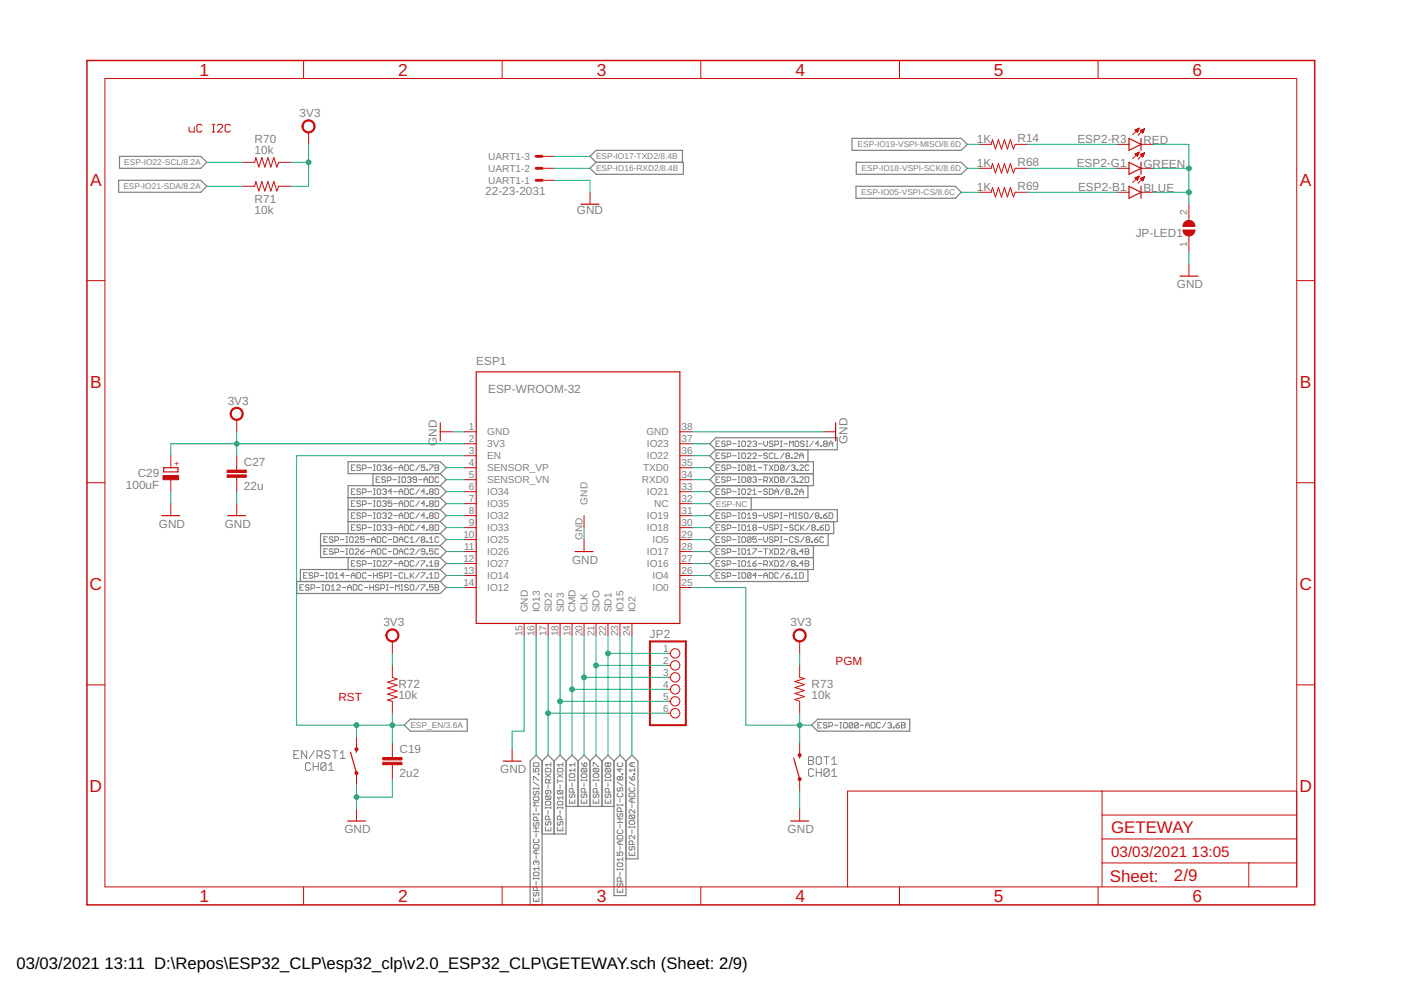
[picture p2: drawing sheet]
<svg xmlns="http://www.w3.org/2000/svg" width="297mm" height="210mm" viewBox="0 0 297 210" stroke-linecap="round" stroke-linejoin="round" font-family="sans-serif">
<defs><g id="words">
<g font-size="3.7" fill="#c90d0c">
<text x="42.3" y="16">1</text>
<text x="84.4" y="16">2</text>
<text x="126.5" y="16">3</text>
<text x="168.6" y="16">4</text>
<text x="210.7" y="16">5</text>
<text x="252.9" y="16">6</text>
<text x="19.1" y="39.4">A</text>
<text x="275.6" y="39.4">A</text>
<text x="19.1" y="82.2">B</text>
<text x="275.6" y="82.2">B</text>
<text x="19" y="125.1">C</text>
<text x="275.5" y="125.1">C</text>
<text x="19" y="167.9">D</text>
<text x="275.5" y="167.9">D</text>
<text x="42.3" y="191.2">1</text>
<text x="84.4" y="191.2">2</text>
<text x="126.5" y="191.2">3</text>
<text x="168.6" y="191.2">4</text>
<text x="210.7" y="191.2">5</text>
<text x="252.9" y="191.2">6</text>
</g>
<g font-size="3.6" fill="#c90d0c">
<text x="235.6" y="176.6">GETEWAY</text>
<text x="235.3" y="186.9">Sheet:</text>
<text x="248.9" y="186.8">2/9</text>
</g>
<g font-size="3.5">
<text x="3.5" y="205.4">03/03/2021</text>
<text x="22.2" y="205.4">13:11 D:\Repos\ESP32_CLP\esp32_clp\v2.0_ESP32_CLP\GETEWAY.sch (Sheet: 2/9)</text>
</g>
<g font-size="3.2" fill="#c90d0c">
<text x="235.6" y="181.7">03/03/2021</text>
<text x="252.6" y="181.7">13:05</text>
</g>
<g font-size="2.5" fill="#808080">
<text x="63.5" y="24.9">3V3</text>
<text x="54" y="32.6">10k</text>
<text x="54" y="30.4">R70</text>
<text x="207.1" y="30.4">1K</text>
<text x="207.1" y="35.4">1K</text>
<text x="215.7" y="30.1">R14</text>
<text x="215.7" y="35.2">R68</text>
<text x="228.3" y="35.4">ESP2-G1</text>
<text x="228.4" y="30.4">ESP2-R3</text>
<text x="242.4" y="30.5">RED</text>
<text x="242.4" y="35.6">GREEN</text>
<text x="102.9" y="41.4">22-23-2031</text>
<text x="207.1" y="40.5">1K</text>
<text x="215.7" y="40.2">R69</text>
<text x="228.6" y="40.5">ESP2-B1</text>
<text x="242.4" y="40.6">BLUE</text>
<text x="54" y="45.3">10k</text>
<text x="54" y="43.1">R71</text>
<text x="122.3" y="45.3">GND</text>
<text x="240.8" y="50.2">JP-LED1</text>
<text x="249.5" y="61.1">GND</text>
<text x="101" y="77.3">ESP1</text>
<text x="103.5" y="83.4">ESP-WROOM-32</text>
<text x="48.3" y="85.8">3V3</text>
<text x="92.6" y="94.6" transform="rotate(-90 92.6 94.6)">GND</text>
<text x="179.7" y="94.1" transform="rotate(-90 179.7 94.1)">GND</text>
<text x="29.2" y="101.2">C29</text>
<text x="51.7" y="98.8">C27</text>
<text x="26.7" y="103.8">100uF</text>
<text x="51.7" y="103.9">22u</text>
<text x="33.7" y="111.9">GND</text>
<text x="47.6" y="111.9">GND</text>
<text x="121.3" y="119.5">GND</text>
<text x="81.3" y="132.8">3V3</text>
<text x="137.8" y="135.4">JP2</text>
<text x="167.6" y="132.8">3V3</text>
<text x="84.5" y="148.2">10k</text>
<text x="84.5" y="145.9">R72</text>
<text x="172.1" y="148.2">10k</text>
<text x="172.1" y="145.9">R73</text>
<text x="84.7" y="159.7">C19</text>
<text x="84.7" y="164.8">2u2</text>
<text x="106.1" y="163.9">GND</text>
<text x="73" y="176.6">GND</text>
<text x="167" y="176.6">GND</text>
</g>
<g font-size="2.5" fill="#c90d0c">
<text x="177.2" y="141.1">PGM</text>
<text x="71.8" y="148.7">RST</text>
</g>
<g font-size="2.1" fill="#808080">
<text x="103.5" y="33.9">UART1-3</text>
<text x="103.5" y="39">UART1-1</text>
<text x="103.5" y="36.4">UART1-2</text>
<text x="251.7" y="45.5" transform="rotate(-90 251.7 45.5)">2</text>
<text x="251.7" y="52.5" transform="rotate(-90 251.7 52.5)">1</text>
<text x="99.4" y="91.2">1</text>
<text x="99.4" y="93.7">2</text>
<text x="103.3" y="92.3">GND</text>
<text x="103.3" y="94.9">3V3</text>
<text x="137" y="92.3">GND</text>
<text x="137.2" y="94.9">IO23</text>
<text x="144.5" y="91.2">38</text>
<text x="144.5" y="93.7">37</text>
<text x="99.4" y="96.3">3</text>
<text x="99.4" y="98.8">4</text>
<text x="99.4" y="101.4">5</text>
<text x="103.3" y="97.4">EN</text>
<text x="103.3" y="99.9">SENSOR_VP</text>
<text x="136.3" y="99.9">TXD0</text>
<text x="137.2" y="97.4">IO22</text>
<text x="144.5" y="96.3">36</text>
<text x="144.5" y="98.8">35</text>
<text x="144.5" y="101.4">34</text>
<text x="99.4" y="103.9">6</text>
<text x="99.4" y="106.4">7</text>
<text x="103.3" y="102.5">SENSOR_VN</text>
<text x="103.3" y="105">IO34</text>
<text x="103.3" y="107.5">IO35</text>
<text x="124.6" y="107" transform="rotate(-90 124.6 107)">GND</text>
<text x="136.1" y="102.5">RXD0</text>
<text x="137.2" y="105">IO21</text>
<text x="138.7" y="107.5">NC</text>
<text x="144.5" y="103.9">33</text>
<text x="144.5" y="106.4">32</text>
<text x="99.4" y="109">8</text>
<text x="99.4" y="111.5">9</text>
<text x="103.3" y="110.1">IO32</text>
<text x="103.3" y="112.6">IO33</text>
<text x="137.2" y="110.1">IO19</text>
<text x="137.2" y="112.6">IO18</text>
<text x="144.5" y="109">31</text>
<text x="144.5" y="111.5">30</text>
<text x="98.2" y="114">10</text>
<text x="98.2" y="119.1">12</text>
<text x="98.4" y="116.6">11</text>
<text x="103.3" y="115.2">IO25</text>
<text x="103.3" y="117.7">IO26</text>
<text x="123.5" y="114.4" transform="rotate(-90 123.5 114.4)">GND</text>
<text x="137.2" y="117.7">IO17</text>
<text x="138.4" y="115.2">IO5</text>
<text x="144.5" y="114">29</text>
<text x="144.5" y="116.6">28</text>
<text x="144.5" y="119.1">27</text>
<text x="98.2" y="121.7">13</text>
<text x="98.2" y="124.2">14</text>
<text x="103.3" y="120.2">IO27</text>
<text x="103.3" y="122.8">IO14</text>
<text x="103.3" y="125.3">IO12</text>
<text x="137.2" y="120.2">IO16</text>
<text x="138.4" y="122.8">IO4</text>
<text x="138.4" y="125.3">IO0</text>
<text x="144.5" y="121.7">26</text>
<text x="144.5" y="124.2">25</text>
<text x="111.9" y="129.8" transform="rotate(-90 111.9 129.8)">GND</text>
<text x="114.4" y="129.8" transform="rotate(-90 114.4 129.8)">IO13</text>
<text x="117" y="129.8" transform="rotate(-90 117 129.8)">SD2</text>
<text x="119.5" y="129.8" transform="rotate(-90 119.5 129.8)">SD3</text>
<text x="122" y="129.8" transform="rotate(-90 122 129.8)">CMD</text>
<text x="124.6" y="129.8" transform="rotate(-90 124.6 129.8)">CLK</text>
<text x="127.1" y="129.8" transform="rotate(-90 127.1 129.8)">SDO</text>
<text x="129.7" y="129.8" transform="rotate(-90 129.7 129.8)">SD1</text>
<text x="132.2" y="129.8" transform="rotate(-90 132.2 129.8)">IO15</text>
<text x="134.7" y="129.8" transform="rotate(-90 134.7 129.8)">IO2</text>
<text x="110.8" y="134.9" transform="rotate(-90 110.8 134.9)">15</text>
<text x="113.3" y="134.9" transform="rotate(-90 113.3 134.9)">16</text>
<text x="115.9" y="134.9" transform="rotate(-90 115.9 134.9)">17</text>
<text x="118.4" y="134.9" transform="rotate(-90 118.4 134.9)">18</text>
<text x="120.9" y="134.9" transform="rotate(-90 120.9 134.9)">19</text>
<text x="123.5" y="134.9" transform="rotate(-90 123.5 134.9)">20</text>
<text x="126" y="134.9" transform="rotate(-90 126 134.9)">21</text>
<text x="128.6" y="134.9" transform="rotate(-90 128.6 134.9)">22</text>
<text x="131.1" y="134.9" transform="rotate(-90 131.1 134.9)">23</text>
<text x="133.6" y="134.9" transform="rotate(-90 133.6 134.9)">24</text>
<text x="140.6" y="138.2">1</text>
<text x="140.6" y="140.7">2</text>
<text x="140.6" y="143.3">3</text>
<text x="140.6" y="145.8">4</text>
<text x="140.6" y="148.3">5</text>
<text x="140.6" y="150.9">6</text>
</g>
<g font-size="1.8" fill="#808080">
<text x="26.3" y="35.1">ESP-IO22-SCL/8.2A</text>
<text x="126.4" y="33.8">ESP-IO17-TXD2/8.4B</text>
<text x="181.8" y="31.2">ESP-IO19-VSPI-MISO/8.6D</text>
<text x="26.2" y="40.1">ESP-IO21-SDA/8.2A</text>
<text x="126.4" y="36.3">ESP-IO16-RXD2/8.4B</text>
<text x="182.6" y="41.4">ESP-IO05-VSPI-CS/8.6C</text>
<text x="182.7" y="36.3">ESP-IO18-VSPI-SCK/8.6D</text>
<text x="151.8" y="107.4">ESP-NC</text>
<text x="87" y="154.4">ESP_EN/3.6A</text>
</g>
<text font-size="1.8" fill="#c90d0c" x="38.1" y="98.8" transform="rotate(-90 38.1 98.8)">+</text>
</g></defs>
<g fill="none" stroke="#808080" stroke-width=".21">
<path d="M74.5 99.2h.4M75.3 98.6h-.8v1.2h.8M76.5 98.8l-.2-.2h-.4l-.2 .4 .2 .2h.4l.2 .4-.2 .2h-.4l-.2-.2M76.8 99.4h.6l.2-.2v-.4l-.2-.2h-.6v1.2M78 99.2h.8M79.2 98.6h.4M79.2 99.8h.4M79.4 98.6v1.2M80.2 98.6h.3l.2 .2v.8l-.2 .2h-.3l-.2-.2v-.8zM81.1 98.8l.2-.2h.4l.2 .2-.2 .4M81.5 99.2h.2M81.7 99.2l.2 .2-.2 .4h-.4l-.2-.2"/>
<path d="M82.3 99.2h.6l.2 .4-.2 .2h-.4l-.2-.2zM83.1 98.6l-.8 .6M83.5 99.2h.7M84.6 99.2h.8M84.6 99.8v-.8l.4-.4 .4 .4v.8M85.8 98.6h.6l.2 .2v.8l-.2 .2h-.6zM87.8 98.8l-.2-.2h-.4l-.2 .2v.8l.2 .2h.4l.2-.2M88.9 98.6l-.8 1.2M90.1 98.6h-.8v.6l.4-.2 .4 .2v.4l-.2 .2h-.4l-.2-.2M90.5 99.6h.2v.2h-.2zM91.1 98.6h.7v.2l-.7 .8v.2M92.2 98.6h.6l.2 .2-.2 .4 .2 .4-.2 .2h-.6z"/>
<path d="M92.2 99.2h.6M151.8 99.2h.4M151.8 96.6h.4M151.8 94.1h.4M152.6 98.6h-.8v1.2h.8M152.6 93.5h-.8v1.2h.8M152.6 96.1h-.8v1.1h.8M153.8 98.8l-.2-.2h-.4l-.2 .4 .2 .2h.4l.2 .4-.2 .2h-.4l-.2-.2M153.8 93.7l-.2-.2h-.4l-.2 .2 .2 .4h.4l.2 .2-.2 .4h-.4l-.2-.2M153.8 96.2l-.2-.1h-.4l-.2 .1 .2 .4h.4l.2 .2-.2 .4h-.4l-.2-.2M154.2 99.4h.5l.2-.2v-.4l-.2-.2h-.5v1.2M154.2 94.3h.5l.2-.2v-.4l-.2-.2h-.5v1.2"/>
<path d="M154.2 96.8h.5l.2-.2v-.4l-.2-.1h-.5v1.1M155.3 99.2h.8M155.3 96.6h.8M155.3 94.1h.8M156.5 98.6h.4M156.5 99.8h.4M156.5 96.1h.4M156.5 97.2h.4M156.5 93.5h.4M156.5 94.7h.4M156.7 93.5v1.2M156.7 96.1v1.1"/>
<path d="M156.7 98.6v1.2M157.3 93.7l.2-.2h.4l.2 .2v.8l-.2 .2h-.4l-.2-.2zM157.3 96.2l.2-.1h.4l.2 .1v.8l-.2 .2h-.4l-.2-.2zM157.5 98.6h.4l.2 .2v.8l-.2 .2h-.4l-.2-.2v-.8zM158.4 93.7l.2-.2h.4l.2 .2v.2l-.8 .8h.8M158.4 96.2l.2-.1h.4l.2 .1v.2l-.8 .8h.8M159.2 98.8l-.2-.2h-.4l-.2 .2v.8M159.2 98.8v.8l-.2 .2h-.4l-.2-.2M159.2 98.8l-.8 .8M159.6 99.8h.8M159.6 93.7l.2-.2h.4l.2 .2-.2 .4M159.6 96.2l.2-.1h.4l.2 .1v.2l-.8 .8h.8"/>
<path d="M159.6 99l.4-.4v1.2M160 94.1h.2M160.2 94.1l.2 .2-.2 .4h-.4l-.2-.2M160.8 99.2h.8M160.8 96.6h.8M160.8 94.1h.8M161.9 98.6h.8M161.9 93.5v.8l.4 .4 .4-.4v-.8M162.3 98.6v1.2M162.7 96.2l-.2-.1h-.4l-.2 .1 .2 .4h.4l.2 .2-.2 .4h-.4l-.2-.2M163.1 98.6l.8 1.2M163.9 93.7l-.2-.2h-.4l-.2 .2 .2 .4h.4l.2 .2-.2 .4h-.4l-.2-.2"/>
<path d="M163.9 96.2l-.2-.1h-.4l-.2 .1v.8l.2 .2h.4l.2-.2M163.9 98.6l-.8 1.2M164.3 98.6h.6l.2 .2v.8l-.2 .2h-.6zM164.3 94.3h.6l.2-.2v-.4l-.2-.2h-.6v1.2M164.3 96.1v1.1h.8M165.5 93.5h.3M165.5 94.7h.3M165.7 93.5v1.2M166.2 98.8l-.2-.2h-.3l-.2 .2v.8M166.2 98.8v.8l-.2 .2h-.3l-.2-.2M166.2 98.8l-.7 .8M166.2 96.1l-.7 1.1"/>
<path d="M166.2 94.1h.8M166.8 96.6l-.2-.2 .2-.3h.4l.2 .1-.2 .4M166.8 96.6l-.2 .2 .2 .4h.4l.2-.2-.2-.4M166.8 96.6h.4M167.4 94.7v-1.2l.4 .4 .4-.4v1.2M167.4 98.6l-.8 1.2M167.8 98.8l.2-.2h.4l.2 .2-.2 .4M167.8 97h.2v.2h-.2zM168.2 99.2h.2M168.4 99.2l.2 .2-.2 .4h-.4l-.2-.2M168.4 96.2l.2-.1h.4l.2 .1v.2l-.8 .8h.8M168.8 93.5h.4l.2 .2v.8l-.2 .2h-.4l-.2-.2v-.8z"/>
<path d="M169 99.6h.2v.2h-.2zM169.5 98.8l.2-.2h.4l.2 .2v.2l-.8 .8h.8M169.5 97.2v-.8l.4-.3 .4 .3v.8M169.5 96.6h.8M170.5 93.7l-.2-.2h-.4l-.2 .2 .2 .4h.4l.2 .2-.2 .4h-.4l-.2-.2M170.9 93.5h.4M170.9 94.7h.4M171.1 93.5v1.2M171.5 98.8l-.2-.2h-.4l-.2 .2v.8l.2 .2h.4l.2-.2M172.5 93.5l-.8 1.2M173.6 94.1h-.7l.5-.6v1.2M174 94.5h.2v.2h-.2z"/>
<path d="M174.8 94.1l-.2-.2 .2-.4h.4l.2 .2-.2 .4M174.8 94.1l-.2 .2 .2 .4h.4l.2-.2-.2-.4M174.8 94.1h.4M175.8 94.7v-.8l.4-.4 .4 .4v.8M175.8 94.1h.8M68.7 114.4h.3M68.7 116.9h.3M69.4 113.8h-.7v1.2h.7M69.4 116.4h-.7v1.1h.7M70.6 114l-.2-.2h-.4l-.2 .4 .2 .2h.4l.2 .4-.2 .2h-.4l-.2-.2M70.6 116.5l-.2-.1h-.4l-.2 .1 .2 .4h.4l.2 .2-.2 .4h-.4l-.2-.2M71 114.6h.6l.2-.2v-.4l-.2-.2h-.6v1.2"/>
<path d="M71 117.1h.6l.2-.2v-.4l-.2-.1h-.6v1.1M72.2 114.4h.7M72.2 116.9h.7M73.3 113.8h.4M73.3 115h.4M73.3 116.4h.4M73.3 117.5h.4M73.5 113.8v1.2M73.5 116.4v1.1M74.1 116.5l.2-.1h.4l.2 .1v.8l-.2 .2h-.4l-.2-.2zM74.1 114l.2-.2h.4l.2 .2v.8l-.2 .2h-.4l-.2-.2zM74.5 104.2h.4"/>
<path d="M74.5 106.8h.4M74.5 109.3h.4M74.5 111.9h.4M74.5 119.5h.4M75.3 103.7h-.8v1.1h.8M75.3 106.2h-.8v1.2h.8M75.3 108.7h-.8v1.2h.8M75.3 111.3h-.8v1.2h.8M75.3 118.9h-.8v1.2h.8M75.3 114l.2-.2h.4l.2 .2v.2l-.8 .8h.8M75.3 116.5l.2-.1h.4l.2 .1v.3l-.8 .7h.8M76.5 116.9h.5l.2 .4-.2 .2h-.4l-.1-.2z"/>
<path d="M76.5 103.9l-.2-.2h-.4l-.2 .2 .2 .3h.4l.2 .2-.2 .4h-.4l-.2-.2M76.5 106.4l-.2-.2h-.4l-.2 .2 .2 .4h.4l.2 .2-.2 .4h-.4l-.2-.2M76.5 108.9l-.2-.2h-.4l-.2 .2 .2 .4h.4l.2 .2-.2 .4h-.4l-.2-.2M76.5 111.5l-.2-.2h-.4l-.2 .2 .2 .4h.4l.2 .2-.2 .4h-.4l-.2-.3M76.5 119.1l-.2-.2h-.4l-.2 .2 .2 .4h.4l.2 .2-.2 .4h-.4l-.2-.2M76.8 104.4h.6l.2-.2v-.3l-.2-.2h-.6v1.1M76.8 107h.6l.2-.2v-.4l-.2-.2h-.6v1.2M76.8 109.5h.6l.2-.2v-.4l-.2-.2h-.6v1.2M76.8 112.1h.6l.2-.2v-.4l-.2-.2h-.6v1.2M76.8 119.7h.6l.2-.2v-.4l-.2-.2h-.6v1.2M77.2 113.8h-.7v.6l.3-.2 .4 .2v.4l-.2 .2h-.4l-.1-.2M77.2 116.4l-.7 .5"/>
<path d="M77.6 114.4h.8M77.6 116.9h.8M78 104.2h.8M78 106.8h.8M78 109.3h.8M78 111.9h.8M78 119.5h.8M78.8 114.4h.8M78.8 115v-.8l.4-.4 .4 .4v.8M78.8 117.5v-.7l.4-.4 .4 .4v.7M78.8 116.9h.8M79.2 103.7h.4"/>
<path d="M79.2 104.8h.4M79.2 106.2h.4M79.2 107.4h.4M79.2 108.7h.4M79.2 109.9h.4M79.2 111.3h.4M79.2 112.5h.4M79.2 118.9h.4M79.4 103.7v1.1M79.4 106.2v1.2M79.4 108.7v1.2M79.4 111.3v1.2"/>
<path d="M79.4 118.9v1.2M79.8 101.7h.4M80 113.8h.5l.2 .2v.8l-.2 .2h-.5zM80 116.4h.5l.2 .1v.8l-.2 .2h-.5zM80.2 103.7h.3l.2 .2v.7l-.2 .2h-.3l-.2-.2v-.7zM80.2 106.2h.3l.2 .2v.8l-.2 .2h-.3l-.2-.2v-.8zM80.2 108.7h.3l.2 .2v.8l-.2 .2h-.3l-.2-.2v-.8zM80.2 111.3h.3l.2 .2v.7l-.2 .3h-.3l-.2-.3v-.7zM80.2 118.9h.3l.2 .2v.8l-.2 .2h-.3l-.2-.2v-.8zM80.5 101.1h-.7v1.2h.7M81.1 103.9l.2-.2h.4l.2 .2-.2 .3M81.1 106.4l.2-.2h.4l.2 .2-.2 .4"/>
<path d="M81.1 108.9l.2-.2h.4l.2 .2-.2 .4M81.1 111.5l.2-.2h.4l.2 .2-.2 .4M81.1 119.1l.2-.2h.4l.2 .2v.2l-.8 .8h.8M81.5 104.2h.2M81.5 106.8h.2M81.5 109.3h.2M81.5 111.9h.2M81.7 104.2l.2 .2-.2 .4h-.4l-.2-.2M81.7 106.8l.2 .2-.2 .4h-.4l-.2-.2M81.7 109.3l.2 .2-.2 .4h-.4l-.2-.2M81.7 111.9l.2 .2-.2 .4h-.4l-.2-.3M81.7 101.3l-.2-.2h-.4l-.2 .2 .2 .4h.4l.2 .2-.2 .4h-.4l-.2-.2"/>
<path d="M81.9 114l-.2-.2h-.4l-.2 .2v.8l.2 .2h.4l.2-.2M81.9 116.5l-.2-.1h-.4l-.2 .1v.8l.2 .2h.4l.2-.2M82.1 101.9h.6l.2-.2v-.4l-.2-.2h-.6v1.2M82.3 118.9h.8v.2l-.8 .8v.2M82.3 108.9l.2-.2h.4l.2 .2v.2l-.8 .8h.8M82.3 111.5l.2-.2h.4l.2 .2-.2 .4M82.3 114.4h.8M82.3 116.9h.8M82.7 111.9h.2M82.9 111.9l.2 .2-.2 .4h-.4l-.2-.3M83.1 106.2h-.8v.6l.4-.2 .4 .2v.4l-.2 .2h-.4l-.2-.2M83.1 104.2h-.8l.6-.5v1.1"/>
<path d="M83.3 101.7h.8M83.5 104.2h.7M83.5 106.8h.7M83.5 109.3h.7M83.5 111.9h.7M83.5 113.8h.6l.1 .2v.8l-.1 .2h-.6zM83.5 116.4h.6l.1 .1v.8l-.1 .2h-.6zM83.5 119.5h.7M84.4 101.1h.4M84.4 102.3h.4M84.6 101.1v1.2M84.6 104.8v-.7l.4-.4 .4 .4v.7"/>
<path d="M84.6 107.4v-.8l.4-.4 .4 .4v.8M84.6 109.9v-.8l.4-.4 .4 .4v.8M84.6 112.5v-.8l.4-.4 .4 .4v.8M84.6 115v-.8l.4-.4 .4 .4v.8M84.6 117.5v-.7l.4-.4 .4 .4v.7M84.6 104.2h.8M84.6 106.8h.8M84.6 109.3h.8M84.6 111.9h.8M84.6 114.4h.8M84.6 116.9h.8M84.6 119.5h.8"/>
<path d="M85.4 101.1h.4l.2 .2v.8l-.2 .2h-.4l-.2-.2v-.8zM85.8 103.7h.6l.2 .2v.7l-.2 .2h-.6zM85.8 106.2h.6l.2 .2v.8l-.2 .2h-.6zM85.8 108.7h.6l.2 .2v.8l-.2 .2h-.6zM85.8 111.3h.6l.2 .2v.7l-.2 .3h-.6zM85.8 118.9h.6l.2 .2v.8l-.2 .2h-.6zM86.4 101.3l.2-.2h.4l.2 .2-.2 .4M86.6 114l-.2-.2h-.4l-.2 .2v.8l.2 .2h.4l.2-.2M86.6 116.5l-.2-.1h-.4l-.2 .1v.8l.2 .2h.4l.2-.2M86.8 101.7h.2M87 101.7l.2 .2-.2 .4h-.4l-.2-.2M87 116.5l.2-.1h.4l.2 .1v.3l-.8 .7h.8"/>
<path d="M87 115h.8M87 114.2l.4-.4v1.2M87.8 103.9l-.2-.2h-.4l-.2 .2v.7l.2 .2h.4l.2-.2M87.8 106.4l-.2-.2h-.4l-.2 .2v.8l.2 .2h.4l.2-.2M87.8 108.9l-.2-.2h-.4l-.2 .2v.8l.2 .2h.4l.2-.2M87.8 111.5l-.2-.2h-.4l-.2 .2v.7l.2 .3h.4l.2-.3M87.8 119.1l-.2-.2h-.4l-.2 .2v.8l.2 .2h.4l.2-.2M88.3 101.7h-.5l-.2-.2 .2-.4h.3l.2 .2v.8l-.2 .2h-.3l-.2-.2M88.7 101.7h.8M88.9 103.7l-.8 1.1M88.9 106.2l-.8 1.2M88.9 108.7l-.8 1.2"/>
<path d="M88.9 111.3l-.8 1.2M88.9 113.8l-.8 1.2M88.9 116.4l-.8 1.1M88.9 118.9l-.8 1.2M89.3 118.9h.8v.2l-.8 .8v.2M89.5 114.4l-.2-.2 .2-.4h.4l.2 .2-.2 .4M89.5 114.4l-.2 .2 .2 .4h.4l.2-.2-.2-.4M89.5 114.4h.4M89.9 102.3v-.8l.4-.4 .4 .4v.8M89.9 101.7h.8M90.1 116.9h-.6l-.2-.1 .2-.4h.4l.2 .1v.8l-.2 .2h-.4l-.2-.2M90.1 104.2h-.8l.6-.5v1.1"/>
<path d="M90.1 106.8h-.8l.6-.6v1.2M90.1 109.3h-.8l.6-.6v1.2M90.1 111.9h-.8l.6-.6v1.2M90.5 104.6h.2v.2h-.2zM90.5 107.2h.2v.2h-.2zM90.5 109.7h.2v.2h-.2zM90.5 112.2h.2v.3h-.2zM90.5 114.8h.2v.2h-.2zM90.5 117.3h.2v.2h-.2zM90.5 119.9h.2v.2h-.2zM91.1 101.1h.6l.1 .2v.8l-.1 .2h-.6zM91.1 115h.7"/>
<path d="M91.1 114.2l.4-.4v1.2M91.1 119.3l.4-.4v1.2M91.3 104.2l-.2-.1 .2-.4h.4l.1 .2-.1 .3M91.3 104.2l-.2 .2 .2 .4h.4l.1-.2-.1-.4M91.3 106.8l-.2-.2 .2-.4h.4l.1 .2-.1 .4M91.3 106.8l-.2 .2 .2 .4h.4l.1-.2-.1-.4M91.3 109.3l-.2-.2 .2-.4h.4l.1 .2-.1 .4M91.3 109.3l-.2 .2 .2 .4h.4l.1-.2-.1-.4M91.3 111.9l-.2-.2 .2-.4h.4l.1 .2-.1 .4M91.3 111.9l-.2 .2 .2 .4h.4l.1-.3-.1-.3M91.3 104.2h.4M91.3 106.8h.4"/>
<path d="M91.3 109.3h.4M91.3 111.9h.4M91.8 116.4h-.7v.5l.4-.1 .3 .1v.4l-.1 .2h-.4l-.2-.2M92.2 103.7h.6l.2 .2v.7l-.2 .2h-.6zM92.2 106.2h.6l.2 .2v.8l-.2 .2h-.6zM92.2 108.7h.6l.2 .2v.8l-.2 .2h-.6zM92.2 111.3h.6l.2 .2v.7l-.2 .3h-.6zM92.2 118.9h.6l.2 .2-.2 .4 .2 .4-.2 .2h-.6zM92.2 119.5h.6M93 101.3l-.2-.2h-.4l-.2 .2v.8l.2 .2h.4l.2-.2M93 114l-.2-.2h-.4l-.2 .2v.8l.2 .2h.4l.2-.2M93 116.5l-.2-.1h-.4l-.2 .1v.8l.2 .2h.4l.2-.2"/>
<path d="M151.8 101.7h.4M151.8 104.2h.4M151.8 109.3h.4M151.8 111.9h.4M151.8 114.4h.4M151.8 116.9h.4M151.8 119.5h.4M152.6 101.1h-.8v1.2h.8M152.6 103.7h-.8v1.1h.8M152.6 108.7h-.8v1.2h.8M152.6 111.3h-.8v1.2h.8M152.6 113.8h-.8v1.2h.8"/>
<path d="M152.6 116.4h-.8v1.1h.8M152.6 118.9h-.8v1.2h.8M153.8 101.3l-.2-.2h-.4l-.2 .2 .2 .4h.4l.2 .2-.2 .4h-.4l-.2-.2M153.8 103.9l-.2-.2h-.4l-.2 .2 .2 .3h.4l.2 .2-.2 .4h-.4l-.2-.2M153.8 108.9l-.2-.2h-.4l-.2 .2 .2 .4h.4l.2 .2-.2 .4h-.4l-.2-.2M153.8 111.5l-.2-.2h-.4l-.2 .2 .2 .4h.4l.2 .2-.2 .4h-.4l-.2-.3M153.8 114l-.2-.2h-.4l-.2 .2 .2 .4h.4l.2 .2-.2 .4h-.4l-.2-.2M153.8 116.5l-.2-.1h-.4l-.2 .1 .2 .4h.4l.2 .2-.2 .4h-.4l-.2-.2M153.8 119.1l-.2-.2h-.4l-.2 .2 .2 .4h.4l.2 .2-.2 .4h-.4l-.2-.2M154.2 101.9h.5l.2-.2v-.4l-.2-.2h-.5v1.2M154.2 104.4h.5l.2-.2v-.3l-.2-.2h-.5v1.1M154.2 109.5h.5l.2-.2v-.4l-.2-.2h-.5v1.2"/>
<path d="M154.2 112.1h.5l.2-.2v-.4l-.2-.2h-.5v1.2M154.2 114.6h.5l.2-.2v-.4l-.2-.2h-.5v1.2M154.2 117.1h.5l.2-.2v-.4l-.2-.1h-.5v1.1M154.2 119.7h.5l.2-.2v-.4l-.2-.2h-.5v1.2M155.3 101.7h.8M155.3 104.2h.8M155.3 109.3h.8M155.3 111.9h.8M155.3 114.4h.8M155.3 116.9h.8M155.3 119.5h.8M156.5 101.1h.4"/>
<path d="M156.5 102.3h.4M156.5 103.7h.4M156.5 104.8h.4M156.5 108.7h.4M156.5 109.9h.4M156.5 111.3h.4M156.5 112.5h.4M156.5 113.8h.4M156.5 115h.4M156.5 116.4h.4M156.5 117.5h.4M156.5 118.9h.4"/>
<path d="M156.7 101.1v1.2M156.7 103.7v1.1M156.7 108.7v1.2M156.7 111.3v1.2M156.7 113.8v1.2M156.7 116.4v1.1M156.7 118.9v1.2M157.5 101.1h.4l.2 .2v.8l-.2 .2h-.4l-.2-.2v-.8zM157.5 103.7h.4l.2 .2v.7l-.2 .2h-.4l-.2-.2v-.7zM157.5 108.7h.4l.2 .2v.8l-.2 .2h-.4l-.2-.2v-.8zM157.5 111.3h.4l.2 .2v.7l-.2 .3h-.4l-.2-.3v-.7zM157.5 113.8h.4l.2 .2v.8l-.2 .2h-.4l-.2-.2v-.8z"/>
<path d="M157.5 116.4h.4l.2 .1v.8l-.2 .2h-.4l-.2-.2v-.8zM157.5 118.9h.4l.2 .2v.8l-.2 .2h-.4l-.2-.2v-.8zM158.4 103.9l.2-.2h.4l.2 .2v.2l-.8 .7h.8M158.4 109.9h.8M158.4 112.5h.8M158.4 117.5h.8M158.4 119.3l.4-.4v1.2M158.4 109.1l.4-.4v1.2M158.4 111.7l.4-.4v1.2M158.4 116.8l.4-.4v1.1M159.2 101.3l-.2-.2h-.4l-.2 .2v.8M159.2 101.3v.8l-.2 .2h-.4l-.2-.2"/>
<path d="M159.2 114l-.2-.2h-.4l-.2 .2v.8M159.2 114v.8l-.2 .2h-.4l-.2-.2M159.2 114l-.8 .8M159.2 101.3l-.8 .8M159.6 101.3l.2-.2h.4l.2 .2-.2 .4M159.6 104.8h.8M159.6 116.4h.8l-.8 1.1M159.6 119.5h.6l.2 .4-.2 .2h-.4l-.2-.2zM159.6 104.1l.4-.4v1.1M159.8 111.9l-.2-.2 .2-.4h.4l.2 .2-.2 .4M159.8 111.9l-.2 .2 .2 .4h.4l.2-.3-.2-.3M159.8 111.9h.4"/>
<path d="M160 101.7h.2M160.2 101.7l.2 .2-.2 .4h-.4l-.2-.2M160.4 109.3h-.6l-.2-.2 .2-.4h.4l.2 .2v.8l-.2 .2h-.4l-.2-.2M160.4 113.8h-.8v.6l.4-.2 .4 .2v.4l-.2 .2h-.4l-.2-.2M160.4 118.9l-.8 .6M160.8 101.7h.8M160.8 104.2h.8M160.8 109.3h.8M160.8 111.9h.8M160.8 114.4h.8M160.8 116.9h.8M160.8 119.5h.8"/>
<path d="M161.9 101.9h.6l.2-.2v-.4l-.2-.2h-.6v1.2M161.9 116.4h.8M161.9 119.7h.6l.2-.2v-.4l-.2-.2h-.6v1.2M161.9 108.7v.8l.4 .4 .4-.4v-.8M161.9 111.3v.8l.4 .4 .4-.4v-.8M161.9 113.8v.8l.4 .4 .4-.4v-.8M162.3 119.7l.4 .4M162.3 116.4v1.1M162.3 101.9l.4 .4M162.7 103.9l-.2-.2h-.4l-.2 .4 .2 .1h.4l.2 .4-.2 .2h-.4l-.2-.2M163.1 103.7h.6l.2 .2v.7l-.2 .2h-.6zM163.1 118.9l.8 1.2"/>
<path d="M163.1 116.4l.8 1.1M163.1 101.1l.8 1.2M163.9 108.9l-.2-.2h-.4l-.2 .4 .2 .2h.4l.2 .4-.2 .2h-.4l-.2-.2M163.9 111.5l-.2-.2h-.4l-.2 .4 .2 .2h.4l.2 .3-.2 .3h-.4l-.2-.3M163.9 114l-.2-.2h-.4l-.2 .4 .2 .2h.4l.2 .4-.2 .2h-.4l-.2-.2M163.9 118.9l-.8 1.2M163.9 116.4l-.8 1.1M163.9 101.1l-.8 1.2M164.3 101.1h.6l.2 .2v.8l-.2 .2h-.6zM164.3 104.2h.8M164.3 109.5h.6l.2-.2v-.4l-.2-.2h-.6v1.2M164.3 112.1h.6l.2-.2v-.4l-.2-.2h-.6v1.2"/>
<path d="M164.3 114.6h.6l.2-.2v-.4l-.2-.2h-.6v1.2M164.3 116.4h.6l.2 .1v.8l-.2 .2h-.6zM164.3 118.9h.6l.2 .2v.8l-.2 .2h-.6zM164.3 104.8v-.7l.4-.4 .4 .4v.7M165.5 108.7h.3M165.5 109.9h.3M165.5 111.3h.3M165.5 112.5h.3M165.5 113.8h.3M165.5 115h.3M165.5 116.5l.2-.1h.3l.2 .1v.3l-.7 .7h.7M165.5 119.1l.2-.2h.3l.2 .2v.2l-.7 .8h.7"/>
<path d="M165.7 108.7v1.2M165.7 111.3v1.2M165.7 113.8v1.2M166.2 101.3l-.2-.2h-.3l-.2 .2v.8M166.2 101.3v.8l-.2 .2h-.3l-.2-.2M166.2 109.3h.8M166.2 111.9h.8M166.2 114.4h.8M166.2 103.7l-.7 1.1M166.2 101.3l-.7 .8M166.8 104.2l-.2-.1 .2-.4h.4l.2 .2-.2 .3M166.8 104.2l-.2 .2 .2 .4h.4l.2-.2-.2-.4"/>
<path d="M166.8 104.2h.4M167.4 109.9v-1.2l.4 .4 .4-.4v1.2M167.4 118.9l-.8 1.2M167.4 116.4l-.8 1.1M167.4 101.1l-.8 1.2M167.8 101.3l.2-.2h.4l.2 .2-.2 .4M167.8 104.6h.2v.2h-.2zM168 116.9l-.2-.1 .2-.4h.4l.2 .1-.2 .4M168 116.9l-.2 .2 .2 .4h.4l.2-.2-.2-.4M168 116.9h.4M168 119.5l-.2-.2 .2-.4h.4l.2 .2-.2 .4M168 119.5l-.2 .2 .2 .4h.4l.2-.2-.2-.4"/>
<path d="M168 119.5h.4M168.2 101.7h.2M168.2 111.5l-.2-.2h-.4l-.2 .4 .2 .2h.4l.2 .3-.2 .3h-.4l-.2-.3M168.2 114l-.2-.2h-.4l-.2 .2v.8l.2 .2h.4l.2-.2M168.4 101.7l.2 .2-.2 .4h-.4l-.2-.2M168.4 103.9l.2-.2h.4l.2 .2v.2l-.8 .7h.8M168.6 108.7h.4M168.6 109.9h.4M168.8 108.7v1.2M169 102.1h.2v.2h-.2zM169 117.3h.2v.2h-.2zM169 119.9h.2v.2h-.2z"/>
<path d="M169.4 111.5l-.2-.2h-.4l-.2 .2v.7l.2 .3h.4l.2-.3M169.4 114l-.2-.2h-.4l-.2 .4 .2 .2h.4l.2 .4-.2 .2h-.4l-.2-.2M169.5 101.3l.2-.2h.4l.2 .2v.2l-.8 .8h.8M169.5 104.2h.8M169.5 104.8v-.7l.4-.4 .4 .4v.7M169.7 111.3v1.2M169.9 111.9l.6 .6M170.1 108.9l-.2-.2h-.4l-.1 .4 .1 .2h.4l.2 .4-.2 .2h-.4l-.1-.2M170.3 116.9h-.8l.6-.5v1.1M170.3 119.5h-.8l.6-.6v1.2M170.5 113.8l-.8 1.2M170.5 111.3l-.8 .8"/>
<path d="M170.7 101.1h.6l.2 .2v.8l-.2 .2h-.6zM170.7 108.7h.4l.2 .2v.8l-.2 .2h-.4l-.2-.2v-.8zM170.7 116.4h.6l.2 .1-.2 .4 .2 .4-.2 .2h-.6zM170.7 116.9h.6M170.7 118.9h.6l.2 .2-.2 .4 .2 .4-.2 .2h-.6zM170.7 119.5h.6M171.1 114.4l-.2-.2 .2-.4h.4l.2 .2-.2 .4M171.1 114.4l-.2 .2 .2 .4h.4l.2-.2-.2-.4M171.1 114.4h.4M171.7 111.3l-.8 1.2M172.1 114.8h.2v.2h-.2zM172.3 111.9l-.2-.2 .2-.4h.4l.2 .2-.2 .4"/>
<path d="M172.3 111.9l-.2 .2 .2 .4h.4l.2-.3-.2-.3M172.3 111.9h.4M172.5 108.7l-.8 1.2M172.7 114.4h.5l.2 .4-.2 .2h-.3l-.2-.2zM173.1 109.3l-.2-.2 .2-.4h.3l.2 .2-.2 .4M173.1 109.3l-.2 .2 .2 .4h.3l.2-.2-.2-.4M173.1 109.3h.3M173.2 112.2h.2v.3h-.2zM173.4 113.8l-.7 .6M173.8 111.9h.6l.2 .3-.2 .3h-.4l-.2-.3zM174 109.7h.2v.2h-.2zM174.6 109.3h.6l.2 .4-.2 .2h-.4l-.2-.2z"/>
<path d="M174.6 114l-.2-.2h-.4l-.2 .2v.8l.2 .2h.4l.2-.2M174.6 111.3l-.8 .6M175 111.3h.6l.2 .2v.7l-.2 .3h-.6zM175.4 108.7l-.8 .6M175.8 108.7h.6l.2 .2v.8l-.2 .2h-.6zM63.6 124.6h.4M64.4 122h.3M64.4 124h-.8v1.1h.8M65.2 121.4h-.8v1.2h.8M65.5 124.2l-.2-.2h-.3l-.3 .2 .3 .4h.3l.2 .2-.2 .3h-.3l-.3-.2M65.9 124.8h.6l.2-.2v-.4l-.2-.2h-.6v1.1M66.3 121.6l-.2-.2h-.4l-.2 .4 .2 .2h.4l.2 .4-.2 .2h-.4l-.2-.2"/>
<path d="M66.7 122.2h.6l.2-.2v-.4l-.2-.2h-.6v1.2M67.1 124.6h.8M67.9 122h.8M68.3 124h.4M68.3 125.1h.4M68.5 124v1.1M69 121.4h.4M69 122.6h.4M69.2 124h.4l.2 .2v.7l-.2 .2h-.4l-.2-.2v-.7zM69.2 121.4v1.2M70 121.4h.4l.2 .2v.8l-.2 .2h-.4l-.2-.2v-.8zM70.2 124.4l.4-.4v1.1"/>
<path d="M70.2 125.1h.8M71 122.6h.8M71 121.8l.4-.4v1.2M71.4 124.2l.2-.2h.4l.2 .2v.2l-.8 .7h.8M72.6 124.6h.7M72.9 122h-.7l.5-.6v1.2M73.3 122h.8M73.7 125.1v-.7l.4-.4 .4 .4v.7M73.7 124.6h.8M74.5 122.6v-.8l.4-.4 .4 .4v.8M74.5 122h.8M74.9 124h.6l.2 .2v.7l-.2 .2h-.6z"/>
<path d="M75.7 121.4h.6l.2 .2v.8l-.2 .2h-.6zM76.8 124.2l-.2-.2h-.3l-.2 .2v.7l.2 .2h.3l.2-.2M77.2 124.6h.8M77.6 121.6l-.2-.2h-.4l-.2 .2v.8l.2 .2h.4l.2-.2M78 122h.8M78.4 124.6h.8M78.4 124v1.1M79.2 120.1h.4M79.2 122h.8M79.2 121.4v1.2M79.2 124v1.1M80 121.4v1.2"/>
<path d="M80.3 124.2l-.1-.2h-.4l-.2 .4 .2 .2h.4l.1 .3-.1 .2h-.4l-.2-.2M80.7 124.8h.6l.2-.2v-.4l-.2-.2h-.6v1.1M81.1 121.6l-.2-.2h-.4l-.2 .4 .2 .2h.4l.2 .4-.2 .2h-.4l-.2-.2M81.5 122.2h.6l.2-.2v-.4l-.2-.2h-.6v1.2M81.9 124h.4M81.9 125.1h.4M82.1 124v1.1M82.7 121.4h.4M82.7 122.6h.4M82.7 124.6h.8M82.9 121.4v1.2M83.5 122h.7"/>
<path d="M83.9 125.1v-1.1l.3 .4 .4-.4v1.1M84.6 120.1v-.8l.4-.4 .4 .4v.8M85 124h.4M85 125.1h.4M85.2 124v1.1M85.4 121.6l-.2-.2h-.4l-.2 .2v.8l.2 .2h.4l.2-.2M85.8 121.4v1.2h.8M86.6 124.2l-.2-.2h-.4l-.2 .4 .2 .2h.4l.2 .3-.2 .2h-.4l-.2-.2M87 124.2l.2-.2h.4l.2 .2v.7l-.2 .2h-.4l-.2-.2zM87 121.4v1.2M87.2 122l.6 .6M87.8 121.4l-.8 .8"/>
<path d="M88.9 121.4l-.8 1.2M88.9 124l-.8 1.1M89.3 121.4h.8v.2l-.8 .8v.2M89.3 124h.8v.2l-.8 .7v.2M90.5 122.4h.2v.2h-.2zM90.5 124.9h.2v.2h-.2zM91.1 121.8l.4-.4v1.2M91.1 120.1h.7M91.1 122.6h.7M91.8 124h-.7v.6l.4-.2 .3 .2v.3l-.1 .2h-.4l-.2-.2M92.2 121.4h.6l.2 .2v.8l-.2 .2h-.6zM92.2 124h.6l.2 .2-.2 .4 .2 .3-.2 .2h-.6z"/>
<path d="M92.2 124.6h.6M151.8 122h.4M152.6 121.4h-.8v1.2h.8M153.8 121.6l-.2-.2h-.4l-.2 .2 .2 .4h.4l.2 .2-.2 .4h-.4l-.2-.2M154.2 122.2h.5l.2-.2v-.4l-.2-.2h-.5v1.2M155.3 122h.8M156.5 120.1h.4M156.5 121.4h.4M156.5 122.6h.4M156.7 121.4v1.2M157.5 121.4h.4l.2 .2v.8l-.2 .2h-.4l-.2-.2v-.8zM158.4 120.1h.8"/>
<path d="M159.2 121.6l-.2-.2h-.4l-.2 .2v.8M159.2 121.6v.8l-.2 .2h-.4l-.2-.2M159.2 121.6l-.8 .8M160.4 122h-.8l.6-.6v1.2M160.8 122h.8M161.9 122h.8M161.9 122.6v-.8l.4-.4 .4 .4v.8M163.1 121.4h.6l.2 .2v.8l-.2 .2h-.6zM165.1 121.6l-.2-.2h-.4l-.2 .2v.8l.2 .2h.4l.2-.2M166.2 121.4l-.7 1.2M166.6 122h.6l.2 .4-.2 .2h-.4l-.2-.2zM167.4 121.4l-.8 .6"/>
<path d="M167.8 122.4h.2v.2h-.2zM168.4 122.6h.8M168.4 121.8l.4-.4v1.2M169.5 121.4h.6l.2 .2v.8l-.2 .2h-.6zM62.3 160h.5M63.4 159.2h-1.1v1.6h1.1M65 159.2v1.6l-1.1-1.6v1.6M66.7 159.2l-1.1 1.6M69.9 159.4l-.2-.2h-.6l-.2 .2v.3l.2 .3h.6l.2 .3v.2l-.2 .3h-.6l-.2-.3M70.5 159.2h1.1M71 159.2v1.6M72.1 159.7l.6-.5v1.6"/>
<path d="M173.4 153.8h.4M174.2 153.2h-.8v1.1h.8M175.3 153.4l-.1-.2h-.4l-.2 .2 .2 .4h.4l.1 .2-.1 .3h-.4l-.2-.1M175.7 154h.6l.2-.2v-.4l-.2-.2h-.6v1.1M176.9 153.8h.8M178.1 153.2h.4M178.1 154.3h.4M178.3 153.2v1.1M178.9 153.4l.1-.2h.5l.1 .2v.8l-.1 .1h-.5l-.1-.1zM180.8 153.4l-.2-.2h-.4l-.2 .2v.8M180.8 153.4v.8l-.2 .1h-.4l-.2-.1M180.8 153.4l-.8 .8"/>
<path d="M182 153.4l-.2-.2h-.4l-.2 .2v.8M182 153.4v.8l-.2 .1h-.4l-.2-.1M182 153.4l-.8 .8M182.4 153.8h.7M183.5 153.8h.8M183.5 154.3v-.7l.4-.4 .4 .4v.7M184.7 153.2h.6l.2 .2v.8l-.2 .1h-.6zM186.6 153.4l-.1-.2h-.4l-.2 .2v.8l.2 .1h.4l.1-.1M187.8 153.2l-.8 1.1M188.2 153.4l.2-.2h.4l.2 .2-.2 .4M188.6 153.8h.2M188.8 153.8l.2 .2-.2 .3h-.4l-.2-.1"/>
<path d="M189.4 154.2h.2v.1h-.2zM190 153.8h.5l.2 .4-.2 .1h-.3l-.2-.1zM190.7 153.2l-.7 .6M191.1 153.2h.6l.2 .2-.2 .4 .2 .4-.2 .1h-.6zM191.1 153.8h.6M65.8 162l-.2-.3h-.6l-.2 .3v1.1l.2 .2h.6l.2-.2M66.4 161.7v1.6M66.4 162.5h1.1M67.2 160.3h.8l.3-.3v-.6l-.3-.2h-.8v1.6M67.5 161.7v1.6M67.8 160.3l.5 .5M69.1 162l-.2-.3h-.6l-.3 .3v1.1"/>
<path d="M69.1 162v1.1l-.2 .2h-.6l-.3-.2M69.1 162l-1.1 1.1M69.7 163.3h1.1M69.7 162.3l.5-.6v1.6M72.1 160.8h1.1M113.1 165.4v-.8h.2l.8 .8h.2M113.1 179.3l.2-.2h.8l.2 .2v.5h-1.2zM113.1 162.9v.8h.6l-.2-.4 .2-.4h.4l.2 .2v.4l-.2 .2M113.1 167v.4M113.1 172.4v.4M113.1 176.3h1.2M113.1 175.6h1.2"/>
<path d="M113.1 172.6h1.2M113.1 167.2h1.2M113.1 165.8l1.2 .8M113.3 161.7h.8l.2 .2v.6h-1.2v-.6zM113.3 168.9h.8l.2 .2v.4l-.2 .2h-.8l-.2-.2v-.4zM113.3 167.8l-.2 .2v.3l.2 .3 .4-.3v-.3l.2-.2h.2l.2 .2v.3l-.2 .3M113.3 174.4l-.2 .2v.4l.2 .2 .4-.2v-.4l.2-.2 .4 .2v.4l-.2 .2M113.3 177.9l-.2 .2v.4l.2 .2h.8l.2-.2v-.4l-.2-.2M113.7 171.3v.7M113.7 175.6v.7M113.7 176.7v.8M113.9 174v-.6l-.2-.2h-.4l-.2 .2v.6h1.2"/>
<path d="M114.1 164.1h.2v.2h-.2zM114.3 170.1h-1.2l.4 .4-.4 .4h1.2M114.3 167v.4M114.3 172.4v.4M115.6 170.1l.2-.2h.8l.2 .2v.4l-.2 .2h-.8l-.2-.2zM115.6 163.1l.2-.2h.8l.2 .2v.6h-1.2zM115.6 171.1v.4M115.6 175.4v.7h1.2v-.7M115.6 171.3h1.2M115.6 164.1l1.2 .7M115.8 174.2l-.2 .2v.4l.2 .2 .4-.2v-.4l.2-.2 .4 .2v.4l-.2 .2M115.8 168.7l-.2 .2v.4l.2 .2h.8"/>
<path d="M115.8 168.7h.8l.2 .2v.4l-.2 .2M115.8 168.7l.8 .8M116.2 167.6v.5l-.2 .2-.4-.2v-.3l.2-.2h.8l.2 .2v.3l-.2 .2M116.2 166.4v.8M116.2 171.9v.7M116.2 175.7v.4M116.4 166v-.6l-.2-.2h-.4l-.2 .2v.6h1.2M116.4 173.8v-.6l-.2-.2h-.4l-.2 .2v.6h1.2M116.8 162.1h-1.2l.4 .4M116.8 161.7v.8M116.8 171.1v.4M116.8 165.2l-.4 .4"/>
<path d="M116.8 164.1l-1.2 .7M118.2 170.1l.2-.2h.7l.2 .2v.4l-.2 .2h-.7l-.2-.2zM118.2 163.1l.2-.2h.7l.2 .2v.6h-1.1zM118.2 175.4v.7h1.1v-.7M118.2 171.3h1.1M118.2 165.2v.8M118.2 171.1v.4M118.2 165.6h1.1M118.2 164.1l1.1 .7M118.4 167.6h.7l.2 .2v.3l-.2 .2M118.4 174.2l-.2 .2v.4l.2 .2 .3-.2v-.4l.2-.2 .4 .2v.4l-.2 .2M118.4 167.6l-.2 .2v.3l.2 .2h.7"/>
<path d="M118.4 167.6l.7 .7M118.7 166.4v.8M118.7 171.9v.7M118.7 175.7v.4M118.9 173.8v-.6l-.2-.2h-.3l-.2 .2v.6h1.1M119.3 162.1h-1.1l.4 .4M119.3 161.7v.8M119.3 168.7v.8M119.3 171.1v.4M119.3 169.1h-1.1l.4 .4M119.3 164.1l-1.1 .7M120.7 165.4h1.2"/>
<path d="M120.7 165.2v.4M120.7 169.5v.8h1.2v-.8M120.9 164.1h.8l.2 .2v.3l-.2 .2h-.8l-.2-.2v-.3zM120.9 168.3l-.2 .3v.3l.4 .2 .2-.2v-.3l.4-.3 .2 .3v.3l-.2 .2M121.3 166v.8M121.3 169.9v.4M121.5 168v-.6l-.2-.2h-.4l-.2 .2v.6h1.2M121.9 163.3h-1.2l.4 .4M121.9 162.1h-1.2l.4 .4M121.9 161.7v.8M121.9 162.9v.8M121.9 165.2v.4"/>
<path d="M123.2 165.4h1.2M123.2 164.3l.2-.2h.8l.2 .2v.3l-.2 .2h-.8l-.2-.2zM123.2 169.5v.8h1.2v-.8M123.2 165.2v.4M123.2 161.7l.6 .8M123.4 168.3l-.2 .3v.3l.4 .2 .2-.2v-.3l.4-.3 .2 .3v.3l-.2 .2M123.4 162.9l-.2 .2v.4l.2 .2h.8M123.4 162.9h.8l.2 .2v.4l-.2 .2M123.4 162.9l.8 .8M123.8 166v.8M123.8 169.9v.4M124 161.7l.4 .2v.4l-.2 .2h-.4v-.6z"/>
<path d="M124 168v-.6l-.2-.2h-.4l-.2 .2v.6h1.2M124.4 165.2v.4M125.8 162.5v-.8h.2l.7 .8h.3M125.8 164.3l.2-.2h.7l.3 .2v.3l-.3 .2h-.7l-.2-.2zM125.8 165.4h1.2M125.8 169.5v.8h1.2v-.8M125.8 165.2v.4M126 162.9l-.2 .2v.4l.2 .2h.7M126 162.9h.7l.3 .2v.4l-.3 .2M126 168.3l-.2 .3v.3l.4 .2 .2-.2v-.3l.3-.3 .3 .3v.3l-.3 .2M126 162.9l.7 .8M126.4 166v.8"/>
<path d="M126.4 169.9v.4M126.6 168v-.6l-.2-.2h-.4l-.2 .2v.6h1.2M127 165.2v.4M128.3 165.4h1.2M128.3 164.3l.2-.2h.8l.2 .2v.3l-.2 .2h-.8l-.2-.2zM128.3 169.5v.8h1.2v-.8M128.3 165.2v.4M128.5 168.3l-.2 .3v.3l.4 .2 .2-.2v-.3l.4-.3 .2 .3v.3l-.2 .2M128.5 162.9l-.2 .2v.4l.2 .2h.8M128.5 162.9h.8l.2 .2v.4l-.2 .2M128.5 162.9l.8 .8M128.9 161.9l-.2-.2-.4 .2v.4l.2 .2 .4-.2"/>
<path d="M128.9 161.9l.2-.2 .4 .2v.4l-.2 .2-.4-.2M128.9 161.9v.4M128.9 166v.8M128.9 169.9v.4M129.1 168v-.6l-.2-.2h-.4l-.2 .2v.6h1.2M129.5 165.2v.4M130.9 177.3l.2-.2h.7l.2 .2v.6h-1.1zM130.9 173.6h1.1M130.9 174.4h1.1M130.9 170.7h1.1M130.9 170.5v.4M130.9 165.8l1.1 .8"/>
<path d="M131.1 161.7l-.2 .2v.4l.2 .2h.7l.2-.2v-.4l-.2-.2M131.1 168.1l-.2 .2v.4l.2 .2h.7l.2-.2v-.4l-.2-.2M131.1 167l-.2 .2v.4l.2 .2 .3-.2v-.4l.2-.2 .4 .2v.4l-.2 .2M131.1 172.4l-.2 .2v.4l.2 .2 .3-.2v-.4l.2-.2 .4 .2v.4l-.2 .2M131.1 175.9l-.2 .2v.4l.2 .2h.7l.2-.2v-.4l-.2-.2M131.4 164.8l-.1-.2-.4 .2v.4l.2 .2 .3-.2M131.4 164.8l.2-.2 .4 .2v.4l-.2 .2-.4-.2M131.4 162.9v.8l-.5-.6h1.1M131.4 164.8v.4M131.4 169.3v.8M131.4 173.6v.8M131.4 174.8v.8"/>
<path d="M131.4 178.3v.8M131.4 179.5v.7M131.6 172v-.5l-.2-.2h-.3l-.2 .2v.5h1.1M131.8 164.1h.2v.2h-.2zM132 178.3h-.7l-.4 .4 .4 .4h.7M132 170.5v.4M133.4 168.3l.2-.2h.8l.2 .2v.6h-1.2zM133.4 175.2v.4M133.4 175.4h1.2M133.4 165.8l1.2 .8M133.4 164.6l.6 .8M133.6 167l-.2 .2v.4l.2 .2h.8l.2-.2v-.4l-.2-.2"/>
<path d="M133.6 172.8l-.2 .2v.4l.2 .2h.8M133.6 174h.8l.2 .2v.4l-.2 .2h-.8l-.2-.2v-.4zM133.6 179.5l-.2 .1v.4l.2 .2 .4-.2v-.4l.2-.1 .4 .1v.4l-.2 .2M133.6 172.8h.8l.2 .2v.4l-.2 .2M133.6 172.8l.8 .8M134 161.7v.8M134 169.3v.8M134 170.5v.8M134 175.9v.8M134.2 164.6l.4 .2v.4l-.2 .2h-.4v-.6zM134.2 179.1v-.6l-.2-.2h-.4l-.2 .2v.6h1.2M134.4 164.1h.2v.2h-.2z"/>
<path d="M134.6 161.7h-.8l-.4 .4 .4 .4h.8M134.6 171.7v.7l-.8-.7-.4 .2v.3l.2 .2M134.6 177.1v.8l-.8-.8-.4 .2v.4l.2 .2M134.6 162.9v.8M134.6 175.2v.4M134.6 169.3h-.8l-.4 .4 .4 .4h.8M134.6 163.3h-1.2l.4 .4M171.4 160.4h.8l.3 .3v.3l-.3 .2 .3 .3v.3l-.3 .3h-.8zM171.4 161.2h.8M172.5 163.3l-.3-.3h-.5l-.3 .3v1l.3 .3h.5l.3-.3M173.1 163v1.6M173.1 163.8h1"/>
<path d="M173.3 160.4h.6l.2 .3v1.1l-.2 .3h-.6l-.2-.3v-1.1zM174.1 163v1.6M174.7 160.4h1.1M175.2 160.4v1.7M175.8 163.3l-.3-.3h-.5l-.3 .3v1M175.8 163.3v1l-.3 .3h-.5l-.3-.3M175.8 163.3l-1.1 1M176.3 164.6h1.1M176.3 163.5l.6-.5v1.6M176.3 161l.6-.6v1.7M176.3 162.1h1.1M113.1 186.1v.4"/>
<path d="M113.1 190.4v.7h1.2v-.7M113.1 186.3h1.2M113.3 184.9h.8l.2 .2v.4l-.2 .2h-.8l-.2-.2v-.4zM113.3 189.2l-.2 .2v.4l.4 .2 .2-.2v-.4l.4-.2 .2 .2v.4l-.2 .2M113.7 182.8l-.2-.2-.4 .2v.4l.2 .1M113.7 182.8l.2-.2 .4 .2v.4l-.2 .1M113.7 180.2v.8M113.7 181.4v.8M113.7 182.8v.2M113.7 186.9v.7M113.7 190.8v.3M113.9 188.8v-.6l-.2-.2h-.4l-.2 .2v.6h1.2"/>
<path d="M114.3 180.2h-.8l-.4 .4 .4 .4h.8M114.3 183.7v.8M114.3 186.1v.4M114.3 184.1h-1.2l.4 .4M130.9 180.6v.8h.5l-.1-.4 .1-.4h.4l.2 .2v.4l-.2 .2M130.9 188.4v.8h1.1v-.8M130.9 183.2l.2-.2h.7l.2 .2v.3l-.2 .2h-.7l-.2-.2zM130.9 184.1v.4M130.9 184.3h1.1M131.1 187.2l-.2 .3v.3l.4 .2 .1-.2v-.3l.4-.3 .2 .3v.3l-.2 .2M131.4 184.9v.8M131.4 188.8v.4"/>
<path d="M131.6 186.9v-.6l-.2-.2h-.3l-.2 .2v.6h1.1M132 181.8v.8M132 184.1v.4M132 182.2h-1.1l.4 .4M133.4 180.6v.8h1.2v-.8M134 181v.4"/>
</g>
<g fill="none" stroke="#808080" stroke-width=".25">
<path d="M25.1 38.2h17.5l1.2 1.3-1.2 1.3h-17.5zM25.3 33.1h17.3l1.2 1.3-1.2 1.3h-17.3zM125.1 35.7l1.3-1.3h18.5v2.6h-18.5zM126.4 34.4l-1.3-1.3 1.3-1.2h18.3v2.5M180.6 29.3h23.2l1.3 1.3-1.3 1.3h-23.2zM181.5 39.5h21l1.3 1.3-1.3 1.2h-21zM181.5 34.4h22.3l1.3 1.3-1.3 1.3h-22.3zM73.8 97.9h19.5l1.3 1.3-1.3 1.2h-19.5zM150.5 94.1l1.3-1.3h25.7v2.6h-25.7zM151.8 97.9h20.7v5.1h-20.7M151.8 97.9l-1.3 1.3 1.3 1.2M151.8 95.4l-1.3 1.2 1.3 1.3"/>
<path d="M171.3 95.4v2.5M68 115.7h25.3M73.8 118.2v2.6M73.8 105.5h19.5M73.8 108.1h19.5M73.8 110.6h19.5M79.1 100.4v2.6M93.3 103h-19.5v10.1M93.3 100.4l1.3 1.3-1.3 1.3M93.3 103l1.3 1.2-1.3 1.3M93.3 105.5l1.3 1.3-1.3 1.3M93.3 108.1l1.3 1.2-1.3 1.3"/>
<path d="M93.3 110.6l1.3 1.3-1.3 1.2M93.3 113.1h-25.3v5.1h25.3M93.3 113.1l1.3 1.3-1.3 1.3M93.3 115.7l1.3 1.2-1.3 1.3M93.3 118.2l1.3 1.3-1.3 1.3M151.8 100.4h20.7M151.8 108.1h25.7v2.5h-25.7M151.8 118.2h20.7M151.8 118.2l-1.3 1.3 1.3 1.3M151.8 115.7l-1.3 1.2 1.3 1.3M151.8 113.1l-1.3 1.3 1.3 1.3M151.8 108.1l-1.3 1.2 1.3 1.3"/>
<path d="M151.8 110.6l-1.3 1.3 1.3 1.2M151.8 105.5l-1.3 1.3 1.3 1.3M151.8 103l-1.3 1.2 1.3 1.3M151.8 100.4l-1.3 1.3 1.3 1.3M159.3 105.5v2.6M171.3 103v2.5h-19.5M172.5 115.7v5.1h-20.7M175.6 113.1v2.6h-23.8M176.8 110.6v2.5h-25M62.9 123.3h30.4l1.3 1.3-1.3 1.2h-30.4zM93.3 120.8h-29.6v2.5M93.3 120.8l1.3 1.2-1.3 1.3"/>
<path d="M151.8 120.8l-1.3 1.2 1.3 1.3h19.5v-2.5M85.7 153.8l1.3-1.3h12.1v2.5h-12.1zM173.4 152.5h19.5v2.5h-19.5l-1.3-1.2zM112.4 161.4l1.3-1.3 1.2 1.3v30.4h-2.5zM114.9 161.4l1.3-1.3 1.3 1.3M117.5 161.4v15.4M117.5 161.4l1.2-1.3 1.3 1.3M120 161.4v15.4h-5.1M120 161.4l1.3-1.3 1.3 1.3M120 171h10.2M122.6 161.4v9.6M122.6 161.4l1.2-1.3 1.3 1.3"/>
<path d="M125.1 161.4v9.6M125.1 161.4l1.3-1.3 1.2 1.3M127.6 161.4v9.6M127.6 161.4l1.3-1.3 1.3 1.3M130.2 161.4v28.5h2.5v-28.5M130.2 161.4l1.2-1.3 1.3 1.3M132.7 161.4l1.3-1.3 1.3 1.3v20.7h-2.6"/>
</g>
<g fill="none" stroke="#c90d0c" stroke-width=".21">
<path d="M22.2 16.6h252.7v171.4h-252.7zM64.4 12.8v3.8M106.5 12.8v3.8M148.6 12.8v3.8M190.7 12.8v3.8M232.8 12.8v3.8M40.1 26.9v.8l.3 .3h.8v-1.1M42.8 26.6l-.3-.2h-.5l-.3 .2v1.1l.3 .3h.5l.3-.3M45 28h.6M45 26.4h.6M45.3 26.4v1.6M46.1 26.6l.3-.2h.5l.3 .2v.3l-1.1 1.1h1.1"/>
<path d="M48.8 26.6l-.2-.2h-.6l-.3 .2v1.1l.3 .3h.6l.2-.3M51.5 34.4h2.5l.3-1 .6 2 .6-2 .7 2 .6-2 .6 2 .7-2 .6 2 .4-1h2.5M51.5 39.5h2.5l.3-1 .6 2 .6-2 .7 2 .6-2 .6 2 .7-2 .6 2 .4-1h2.5M65.4 28.1v2.5M114.9 35.7h2.6M114.9 33.1h2.6M114.9 38.2h2.6M207.6 30.6h2.6l.2-1 .7 2 .6-2 .6 2 .7-2 .6 2 .6-2 .7 2 .3-1h2.6M207.6 35.7h2.6l.2-1 .7 2 .6-2 .6 2 .7-2 .6 2 .6-2 .7 2 .3-1h2.6M236.8 30.6h2.6M236.8 35.7h2.6M240.6 32.6l.6 .5"/>
<path d="M240.7 27.6h.7M240.7 32.6h.7M240.7 37.7h.7M240.8 32.8h.5M240.8 37.8h.5M240.8 27.7h.5M240.9 27.5h.5M240.9 38h.4M240.9 32.9h.4M240.9 27.8h.4M240.9 32.5h.5M240.9 37.6h.5"/>
<path d="M241 38.1h.2M241 27.9h.2M241 33h.2M241.1 33.1h.1M241.1 38.2h.1M241.2 27.3h.3M241.2 32.4h.3M241.2 37.5h.3M241.4 27.2h.1M241.5 32.3h.1M241.5 37.4h.1M241.5 27.2l-1.4 1.4"/>
<path d="M241.5 27.2l-.9 .4M241.5 27.2l-.3 .9-.6-.5M241.5 32.3l-1.4 1.4M241.5 32.3l-.9 .3M241.5 32.3l-.3 .8M241.5 37.3l-1.4 1.4M241.5 37.3l-.9 .4M241.5 37.3l-.3 .9-.6-.5M241.8 32.8h.7M241.8 27.7h.7M241.8 37.8h.7M241.9 38h.6"/>
<path d="M241.9 30.6h2.6M241.9 35.7h2.6M241.9 32.9h.6M241.9 27.8h.6M242 38.1h.4M242 27.9h.4M242 27.6h.6M242 33h.4M242.1 32.6h.5M242.1 37.7h.5M242.1 33.1h.3M242.1 38.2h.3"/>
<path d="M242.2 28.1h.2M242.3 38.3h.1M242.3 33.3h.1M242.3 27.5h.3M242.4 32.5h.2M242.4 37.6h.2M242.6 27.3h.1M242.6 32.4h.1M242.7 37.5h.1M242.7 27.3l-1.4 1.4M242.7 27.3l-.9 .4 .5 .5M242.7 27.3l-.4 .9"/>
<path d="M242.7 32.4l-1.4 1.4M242.7 32.4l-.9 .4M242.7 32.4l-.4 .9-.5-.5M242.7 37.5l-1.4 1.4M242.7 37.5l-.9 .3M242.7 37.5l-.4 .9-.5-.6M18.4 59.5h3.8M125.1 40.8v2.5M207.6 40.8h2.6l.2-1 .7 2 .6-2 .6 2 .7-2 .6 2 .6-2 .7 2 .3-1h2.6M236.8 40.8h2.6M241.9 40.8h2.6M252.1 43.3v3.4"/>
<path d="M252.1 50v3.5M252.1 56v2.5M274.9 59.5h3.8M36.2 96.6v2.6M50.2 89v2.5M50.2 96.6v3.1M93.3 91.5h2.6M98.4 91.5h2.6M98.4 94.1h2.6M98.4 96.6h2.6M98.4 99.2h2.6M144.1 91.5h2.6"/>
<path d="M144.1 94.1h2.6M144.1 96.6h2.6M144.1 99.2h2.6M174.6 91.5h2.6M18.4 102.3h3.8M36.2 101.7v2.5M36.2 106.8v2.5M50.2 101.2v3M50.2 106.8v2.5M98.4 101.7h2.6M98.4 104.2h2.6M98.4 106.8h2.6"/>
<path d="M98.4 109.3h2.6M98.4 111.9h2.6M98.4 114.4h2.6M98.4 116.9h2.6M98.4 119.5h2.6M123.8 109.3v2.6M123.8 114.4v2.5M144.1 101.7h2.6M144.1 104.2h2.6M144.1 106.8h2.6M144.1 109.3h2.6M144.1 111.9h2.6"/>
<path d="M144.1 114.4h2.6M144.1 116.9h2.6M144.1 119.5h2.6M274.9 102.3h3.8M83.2 136v2.5M98.4 122h2.6M98.4 124.6h2.6M111.1 132.2v2.5M113.7 132.2v2.5M116.2 132.2v2.5M118.7 132.2v2.5M121.3 132.2v2.5"/>
<path d="M123.8 132.2v2.5M126.4 132.2v2.5M128.9 132.2v2.5M131.4 132.2v2.5M134 132.2v2.5M141.6 138.5h.6M144.1 122h2.6M144.1 124.6h2.6M169.5 136v2.5M18.4 145.2h3.8M75.6 156.3v2.5M83.2 141.1v2.5l1 .4-2 .6 2 .7-2 .6 2 .6-2 .7 2 .6-2 .6 1 .3v2.5"/>
<path d="M83.2 157.6v3M108.6 158.8v2.6M141.6 141.1h.6M141.6 143.6h.6M141.6 146.2h.6M141.6 148.7h.6M141.6 151.2h.6M169.5 141.1v2.5l1.1 .3-2.1 .6 2.1 .6-2.1 .7 2.1 .6-2.1 .6 2.1 .7-2.1 .6 1 .4v2.5M169.5 157.6v2.5M274.9 145.2h3.8M75.6 163.9v2.6M75.6 171.5v2.6"/>
<path d="M83.2 162.1v3.1M169.5 165.2v2.5M169.5 171.5v2.6M233.7 167.7v20.3M233.7 177.9h41.2M233.7 172.8h41.2M274.9 167.7h-95.2v20.3M64.4 188v3.9M106.5 188v3.9M148.6 188v3.9M190.7 188v3.9M232.8 188v3.9"/>
<path d="M233.7 183h41.2M264.8 183v5"/>
<circle cx="143.2" cy="138.5" r=".99"/>
<circle cx="143.2" cy="143.6" r=".99"/>
<circle cx="143.2" cy="146.2" r=".99"/>
<circle cx="143.2" cy="148.7" r=".99"/>
<circle cx="143.2" cy="151.2" r=".99"/>
<circle cx="143.2" cy="141.1" r=".99"/>
</g>
<g fill="none" stroke="#c90d0c" stroke-width=".25">
<path d="M239.4 29.3l2.5 1.3-2.5 1.3zM239.4 34.4l2.5 1.3-2.5 1.3zM239.4 39.5l2.5 1.3-2.5 1.2zM241.9 29.3v2.6M241.9 34.4v2.6M241.9 39.5v2.5M123.2 43.3h3.8M250.2 58.5h3.8M101 78.8h43.1v53.4h-43.1zM34.7 99.2h3v.9h-3zM93.3 89.6v3.9M177.2 89.6v3.9"/>
<path d="M34.3 109.3h3.8M48.3 109.3h3.8M121.9 116.9h3.8M74.3 159.5l1.3 4.4M75.6 158.8v.7M73.7 174.1h3.8M106.7 161.4h3.8M167.6 174.1h3.8M168.3 160.7l1.2 4.5M169.5 160.1v.6"/>
</g>
<g fill="#c90d0c" stroke="#c90d0c" stroke-width=".21">
<path d="M81.2 161.6h4v.5h-4z"/>
<path d="M81.2 160.6h4v.5h-4z"/>
<path d="M48.2 100.7h4v.5h-4z"/>
<path d="M48.2 99.7h4v.5h-4z"/>
<path d="M34.6 100.8h3.3v.9h-3.3z"/>
</g>
<g fill="#c90d0c" stroke="#c90d0c" stroke-width=".21">
<path d="M75.3 163.7h.5v.4h-.5z" fill-rule="evenodd"/>
<path d="M75.3 158.6h.5v.5h-.5z" fill-rule="evenodd"/>
<path d="M64.4 25.8a1.39 1.39 0 0 1 2.2 .3 1.39 1.39 0 0 1-.8 2 1.39 1.39 0 0 1-1.8-1.3h.3a1.14 1.14 0 0 1 1.7-1 1.14 1.14 0 0 1 .1 2 1.14 1.14 0 0 1-1.8-.7v-.3h-.3z" fill-rule="evenodd"/>
<path d="M82.2 133.8a1.4 1.4 0 0 1 2.2 .2 1.4 1.4 0 0 1-.8 2.1 1.4 1.4 0 0 1-1.8-1.4h.2a1.15 1.15 0 0 1 1.6-1.1 1.15 1.15 0 0 1 .3 2 1.15 1.15 0 0 1-1.8-.6l-.1-.3h-.2z" fill-rule="evenodd"/>
<path d="M168.5 133.8a1.39 1.39 0 0 1 2.2 .2 1.39 1.39 0 0 1-.8 2.1 1.39 1.39 0 0 1-1.8-1.4h.3a1.14 1.14 0 0 1 1.7-.9 1.14 1.14 0 0 1 .1 1.9 1.14 1.14 0 0 1-1.8-.7v-.3h-.3z" fill-rule="evenodd"/>
<path d="M49.2 86.8a1.4 1.4 0 0 1 2.2 .2 1.4 1.4 0 0 1-.8 2.1 1.4 1.4 0 0 1-1.8-1.4h.2a1.14 1.14 0 0 1 1.7-.9 1.14 1.14 0 0 1 .2 1.9 1.14 1.14 0 0 1-1.8-.7l-.1-.3h-.2z" fill-rule="evenodd"/>
<path d="M251 47.3a1.28 1.28 0 0 1 1.5-.5 1.28 1.28 0 0 1 .8 1.2h-2.5z" fill-rule="evenodd"/>
<path d="M250.8 48.8h2.5a1.27 1.27 0 0 1-1.2 1.2 1.27 1.27 0 0 1-1.3-1.2z" fill-rule="evenodd"/>
<circle cx="169.5" cy="165.2" r=".33"/>
<circle cx="169.5" cy="160.1" r=".33"/>
</g>
<path d="M18.4 12.8h260.3v179.1h-260.3z" fill="none" stroke="#c90d0c" stroke-width=".32"/>
<path d="M137.8 136h7.6v17.8h-7.6z" fill="none" stroke="#c90d0c" stroke-width=".42"/>
<path d="M113.7 38.2h1.2M113.7 35.7h1.2M113.7 33.1h1.2" fill="none" stroke="#c90d0c" stroke-width=".61"/>
<g fill="none" stroke="#0dab76" stroke-width=".21">
<path d="M43.8 34.4h7.7M43.8 39.5h7.7M61.6 34.4h3.8M65.4 30.6v8.9h-3.8M117.5 38.2h7.6v2.6M117.5 35.7h7.6M117.5 33.1h7.6M205.1 30.6h2.5M205.1 35.7h2.5M217.8 30.6h19M217.8 35.7h19M244.5 30.6h7.6v12.7"/>
<path d="M244.5 35.7h7.6M203.8 40.8h3.8M217.8 40.8h19M244.5 40.8h7.6M252.1 53.5v2.5M50.2 91.5v5.1M94.6 99.2h3.8M95.9 91.5h2.5M98.4 94.1h-62.2v2.5M98.4 96.6h-35.5v57.2h22.8M146.7 91.5h27.9M146.7 94.1h3.8"/>
<path d="M146.7 99.2h3.8M146.7 96.6h3.8M36.2 104.2v2.6M50.2 104.2v2.6M94.6 101.7h3.8M94.6 104.2h3.8M94.6 106.8h3.8M94.6 109.3h3.8M94.6 111.9h3.8M94.6 114.4h3.8M94.6 116.9h3.8M94.6 119.5h3.8"/>
<path d="M123.8 111.9v2.5M146.7 101.7h3.8M146.7 104.2h3.8M146.7 106.8h3.8M146.7 109.3h3.8M146.7 111.9h3.8M146.7 114.4h3.8M146.7 116.9h3.8M146.7 119.5h3.8M83.2 138.5v2.6M94.6 122h3.8M94.6 124.6h3.8"/>
<path d="M111.1 134.7v20.3h-2.5v3.8M113.7 134.7v25.4M116.2 134.7v25.4M118.7 134.7v25.4M121.3 134.7v25.4M123.8 134.7v25.4M126.4 134.7v25.4M128.9 134.7v25.4M128.9 138.5h12.7M131.4 134.7v25.4M134 134.7v25.4M146.7 122h3.8"/>
<path d="M146.7 124.6h11.4v29.2h14M169.5 138.5v2.6M75.6 153.8v2.5M83.2 151.2v6.4M116.2 151.2h25.4M118.7 148.7h22.9M121.3 146.2h20.3M123.8 143.6h17.8M126.4 141.1h15.2M169.5 151.2v6.4M75.6 166.5v5M83.2 165.2v3.8h-7.6"/>
<path d="M169.5 167.7v3.8"/>
</g>
<g fill="#0dab76" stroke="#0dab76" stroke-width=".21">
<circle cx="75.6" cy="169" r=".51"/>
<circle cx="65.4" cy="34.4" r=".51"/>
<circle cx="50.2" cy="94.1" r=".51"/>
<circle cx="116.2" cy="151.2" r=".51"/>
<circle cx="118.7" cy="148.7" r=".51"/>
<circle cx="121.3" cy="146.2" r=".51"/>
<circle cx="123.8" cy="143.6" r=".51"/>
<circle cx="126.4" cy="141.1" r=".51"/>
<circle cx="128.9" cy="138.5" r=".51"/>
<circle cx="83.2" cy="153.8" r=".51"/>
<circle cx="75.6" cy="153.8" r=".51"/>
<circle cx="169.5" cy="153.8" r=".51"/>
<circle cx="252.1" cy="35.7" r=".51"/>
<circle cx="252.1" cy="40.8" r=".51"/>
</g>
<use href="#words"/>
</svg>
